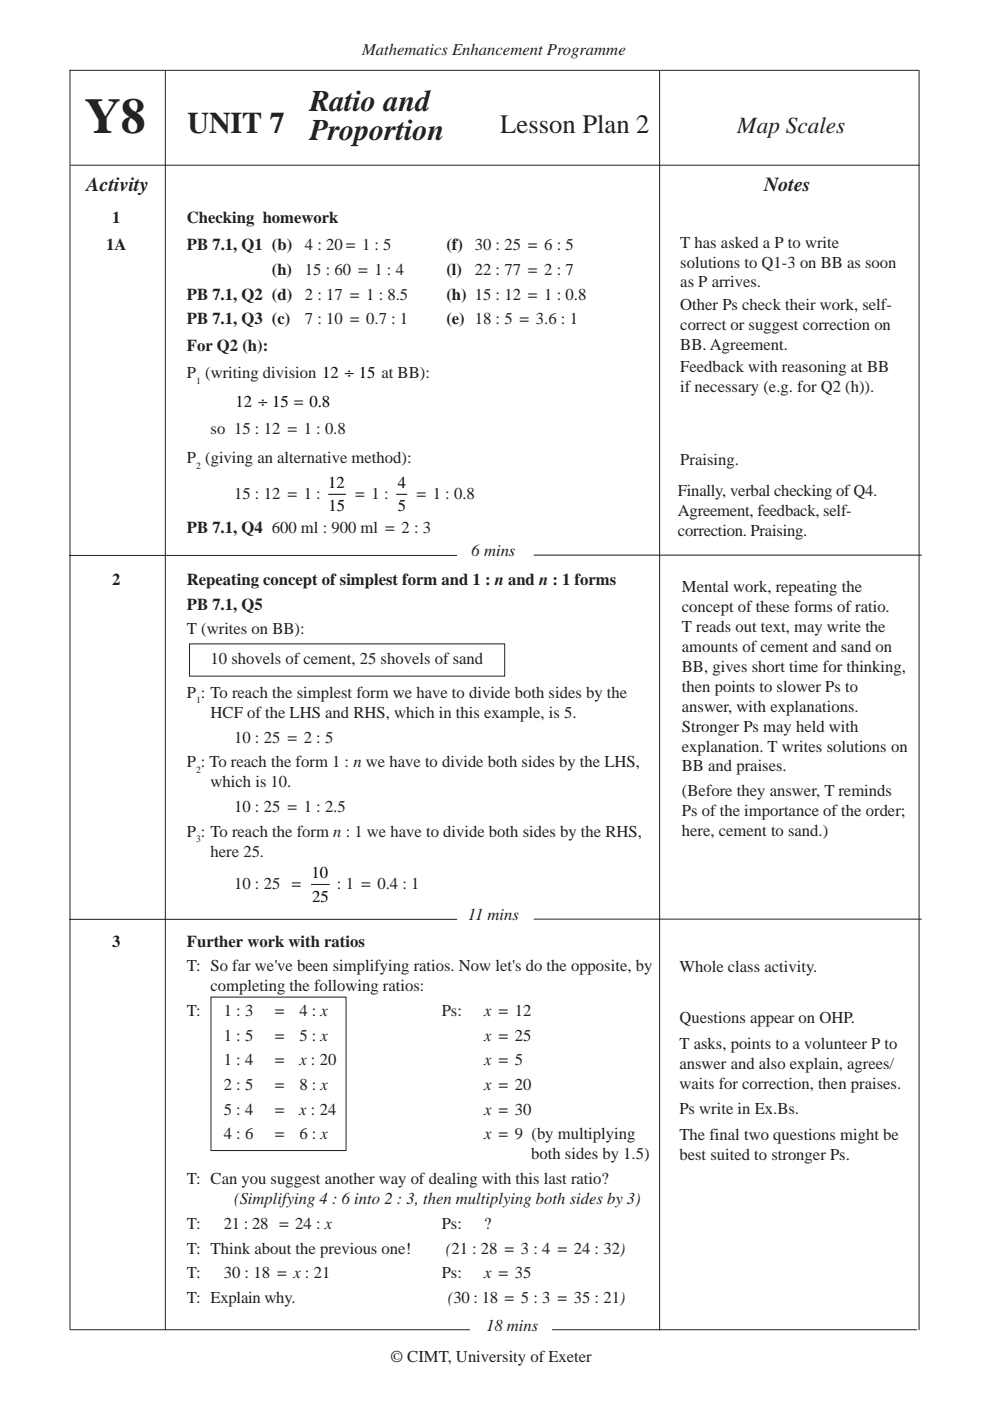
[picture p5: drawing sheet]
<svg xmlns="http://www.w3.org/2000/svg" width="210mm" height="297mm" viewBox="0 0 210 297" stroke-linecap="round" stroke-linejoin="round" font-family="sans-serif">
<defs><g id="words">
<text font-size="10.6" fill="#231f20" x="18" y="28.3">Y8</text>
<g font-size="6.3" fill="#231f20">
<text x="65.7" y="23.6">Ratio and</text>
<text x="39.7" y="28.1">UNIT 7</text>
<text x="65.7" y="29.6">Proportion</text>
</g>
<text font-size="5.6" fill="#231f20" x="106.1" y="28.1">Lesson Plan 2</text>
<text font-size="4.9" fill="#231f20" x="156.3" y="28.1">Map Scales</text>
<g font-size="4.2" fill="#231f20">
<text x="18.4" y="40.4">Activity</text>
<text x="162" y="40.4">Notes</text>
</g>
<g font-size="3.5" fill="#231f20">
<text x="76.8" y="11.6">Mathematics Enhancement Programme</text>
<text x="23.8" y="47.3">1</text>
<text x="39.6" y="47.3">Checking homework</text>
<text x="22.5" y="53.1">1A</text>
<text x="39.6" y="53.1">PB 7.1, Q1 (b)</text>
<text x="64.7" y="53.1">4 : 20 = 1 : 5</text>
<text x="94.6" y="53.1">(f)</text>
<text x="100.7" y="53.1">30 : 25 = 6 : 5</text>
<text x="144.2" y="52.5">T has asked a P to write</text>
<text x="57.6" y="58.3">(h)</text>
<text x="64.7" y="58.3">15 : 60 = 1 : 4</text>
<text x="94.6" y="58.3">(l)</text>
<text x="100.7" y="58.3">22 : 77 = 2 : 7</text>
<text x="144.2" y="56.7">solutions to Q1-3 on BB as soon</text>
<text x="39.6" y="63.6">PB 7.1, Q2 (d)</text>
<text x="64.7" y="63.6">2 : 17 = 1 : 8.5</text>
<text x="94.6" y="63.6">(h) 15 : 12 = 1 : 0.8</text>
<text x="144.2" y="61">as P arrives.</text>
<text x="144.2" y="65.7">Other Ps check their work, self-</text>
<text x="39.6" y="68.8">PB 7.1, Q3 (c)</text>
<text x="64.7" y="68.8">7 : 10 = 0.7 : 1</text>
<text x="94.6" y="68.8">(e) 18 : 5 = 3.6 : 1</text>
<text x="144.2" y="69.9">correct or suggest correction on</text>
<text x="39.6" y="74.5">For Q2 (h):</text>
<text x="144.2" y="74.1">BB. Agreement.</text>
<text x="39.6" y="80.2">P (writing division 12 ÷ 15 at BB):</text>
<text x="144.2" y="78.9">Feedback with reasoning at BB</text>
<text x="144.2" y="83.1">if necessary (e.g. for Q2 (h)).</text>
<text x="44.6" y="91.9">so 15 : 12 = 1 : 0.8</text>
<text x="39.6" y="98.2">P (giving an alternative method):</text>
<text x="144.2" y="98.5">Praising.</text>
<text x="49.6" y="105.7">15 : 12 = 1 :</text>
<text x="143.7" y="105.1">Finally, verbal checking of Q4.</text>
<text x="39.6" y="113.1">PB 7.1, Q4</text>
<text x="57.6" y="113.1">600 ml : 900 ml = 2 : 3</text>
<text x="143.7" y="109.3">Agreement, feedback, self-</text>
<text x="143.7" y="113.6">correction. Praising.</text>
<text x="100" y="117.8">6 mins</text>
<text x="23.8" y="124">2</text>
<text x="39.6" y="124">Repeating concept of simplest form and 1 : n and n : 1 forms</text>
<text x="144.6" y="125.5">Mental work, repeating the</text>
<text x="39.6" y="129.3">PB 7.1, Q5</text>
<text x="144.6" y="129.7">concept of these forms of ratio.</text>
<text x="39.6" y="134.5">T (writes on BB):</text>
<text x="144.6" y="133.9">T reads out text, may write the</text>
<text x="44.6" y="140.7">10 shovels of cement, 25 shovels of sand</text>
<text x="144.6" y="138.2">amounts of cement and sand on</text>
<text x="144.6" y="142.4">BB, gives short time for thinking,</text>
<text x="39.6" y="147.9">P : To reach the simplest form we have to divide both sides by the</text>
<text x="144.6" y="146.6">then points to slower Ps to</text>
<text x="44.6" y="152.2">HCF of the LHS and RHS, which in this example, is 5.</text>
<text x="144.6" y="150.9">answer, with explanations.</text>
<text x="144.6" y="155.1">Stronger Ps may held with</text>
<text x="49.6" y="157.4">10 : 25 = 2 : 5</text>
<text x="144.6" y="159.3">explanation. T writes solutions on</text>
<text x="39.6" y="162.7">P : To reach the form 1 : n we have to divide both sides by the LHS,</text>
<text x="44.6" y="166.9">which is 10.</text>
<text x="144.6" y="163.6">BB and praises.</text>
<text x="49.6" y="172.1">10 : 25 = 1 : 2.5</text>
<text x="144.6" y="168.8">(Before they answer, T reminds</text>
<text x="144.6" y="173">Ps of the importance of the order;</text>
<text x="39.6" y="177.4">P : To reach the form n : 1 we have to divide both sides by the RHS,</text>
<text x="144.6" y="177.3">here, cement to sand.)</text>
<text x="44.6" y="181.6">here 25.</text>
<text x="49.6" y="188.4">10 : 25 =</text>
<text x="71.4" y="188.4">: 1 = 0.4 : 1</text>
<text x="99.2" y="195">11 mins</text>
<text x="23.8" y="200.7">3</text>
<text x="39.6" y="200.7">Further work with ratios</text>
<text x="39.6" y="205.9">T: So far we've been simplifying ratios. Now let's do the opposite, by</text>
<text x="144" y="206.1">Whole class activity.</text>
<text x="39.6" y="215.4">T:</text>
<text x="44.6" y="210.2">completing the following ratios:</text>
<text x="47.4" y="215.4">1 : 3</text>
<text x="63.5" y="215.4">4 : x</text>
<text x="93.6" y="215.4">Ps:</text>
<text x="102.6" y="215.4">x = 12</text>
<text x="47.4" y="220.6">1 : 5</text>
<text x="63.5" y="220.6">5 : x</text>
<text x="102.6" y="220.6">x = 25</text>
<text x="144" y="216.9">Questions appear on OHP.</text>
<text x="47.4" y="225.9">1 : 4</text>
<text x="63.5" y="225.9">x : 20</text>
<text x="102.6" y="225.9">x = 5</text>
<text x="144" y="222.3">T asks, points to a volunteer P to</text>
<text x="144" y="226.6">answer and also explain, agrees/</text>
<text x="47.4" y="231.1">2 : 5</text>
<text x="63.5" y="231.1">8 : x</text>
<text x="102.6" y="231.1">x = 20</text>
<text x="144" y="230.8">waits for correction, then praises.</text>
<text x="47.4" y="236.4">5 : 4</text>
<text x="63.5" y="236.4">x : 24</text>
<text x="102.6" y="236.4">x = 30</text>
<text x="144" y="236.3">Ps write in Ex.Bs.</text>
<text x="47.4" y="241.6">4 : 6</text>
<text x="63.5" y="241.6">6 : x</text>
<text x="102.6" y="241.6">x = 9 (by multiplying</text>
<text x="112.6" y="245.8">both sides by 1.5)</text>
<text x="144" y="241.7">The final two questions might be</text>
<text x="144" y="245.9">best suited to stronger Ps.</text>
<text x="39.6" y="251.1">T: Can you suggest another way of dealing with this last ratio?</text>
<text x="49.6" y="255.3">(Simplifying 4 : 6 into 2 : 3, then multiplying both sides by 3)</text>
<text x="39.6" y="260.5">T:</text>
<text x="47.4" y="260.5">21 : 28 = 24 : x</text>
<text x="93.6" y="260.5">Ps:</text>
<text x="102.6" y="260.5">?</text>
<text x="39.6" y="265.8">T: Think about the previous one!</text>
<text x="94.5" y="265.8">(21 : 28 = 3 : 4 = 24 : 32)</text>
<text x="39.6" y="271">T:</text>
<text x="47.4" y="271">30 : 18 = x : 21</text>
<text x="93.6" y="271">Ps:</text>
<text x="102.6" y="271">x = 35</text>
<text x="39.6" y="276.3">T: Explain why.</text>
<text x="95" y="276.3">(30 : 18 = 5 : 3 = 35 : 21)</text>
<text x="103.1" y="282.1">18 mins</text>
<text x="82.8" y="288.8">© CIMT, University of Exeter</text>
</g>
<g font-size="3.5">
<text x="50" y="86.3">12 ÷ 15 = 0 8</text>
<text x="67.4" y="86.3">.</text>
<text x="69.6" y="103.5">12</text>
<text x="75.4" y="105.7">= 1 :</text>
<text x="84.3" y="103.5">4</text>
<text x="88.4" y="105.7">= 1 : 0.8</text>
<text x="69.6" y="108.4">15</text>
<text x="84.3" y="108.4">5</text>
<text x="66" y="186.2">10</text>
<text x="66.2" y="191.1">25</text>
<text x="58.3" y="215.4">=</text>
<text x="58.3" y="220.6">=</text>
<text x="58.3" y="225.9">=</text>
<text x="58.3" y="231.1">=</text>
<text x="58.3" y="236.4">=</text>
<text x="58.3" y="241.6">=</text>
</g>
<g font-size="2" fill="#231f20">
<text x="41.6" y="81.4">1</text>
<text x="41.6" y="99.4">2</text>
<text x="41.6" y="149.1">1</text>
<text x="41.6" y="163.8">2</text>
<text x="41.6" y="178.6">3</text>
</g>
</g></defs>
<g fill="none" stroke="#231f20" stroke-width=".21">
<path d="M14.6 14.9h180.4M14.8 15v267M35.1 15v267M139.9 15v267M194.9 15v267M15 35h180M14.6 117.8h82.3M113.2 117.7h82.2M40.2 136.5h66.8v6.9h-66.8zM14.6 194.9h82.3M113.2 194.9h82.2M44.7 211.4h28.7v32.5h-28.7z"/>
<path d="M15 281.9h179.4"/>
</g>
<path d="M69.6 104.8h3.8M84 104.8h2.3M66 187.5h3.9" fill="none" stroke="#000" stroke-width=".21"/>
<path d="M99.6 279.9h17.4v3.5h-17.4z" fill="#fff"/>
<use href="#words"/>
</svg>
